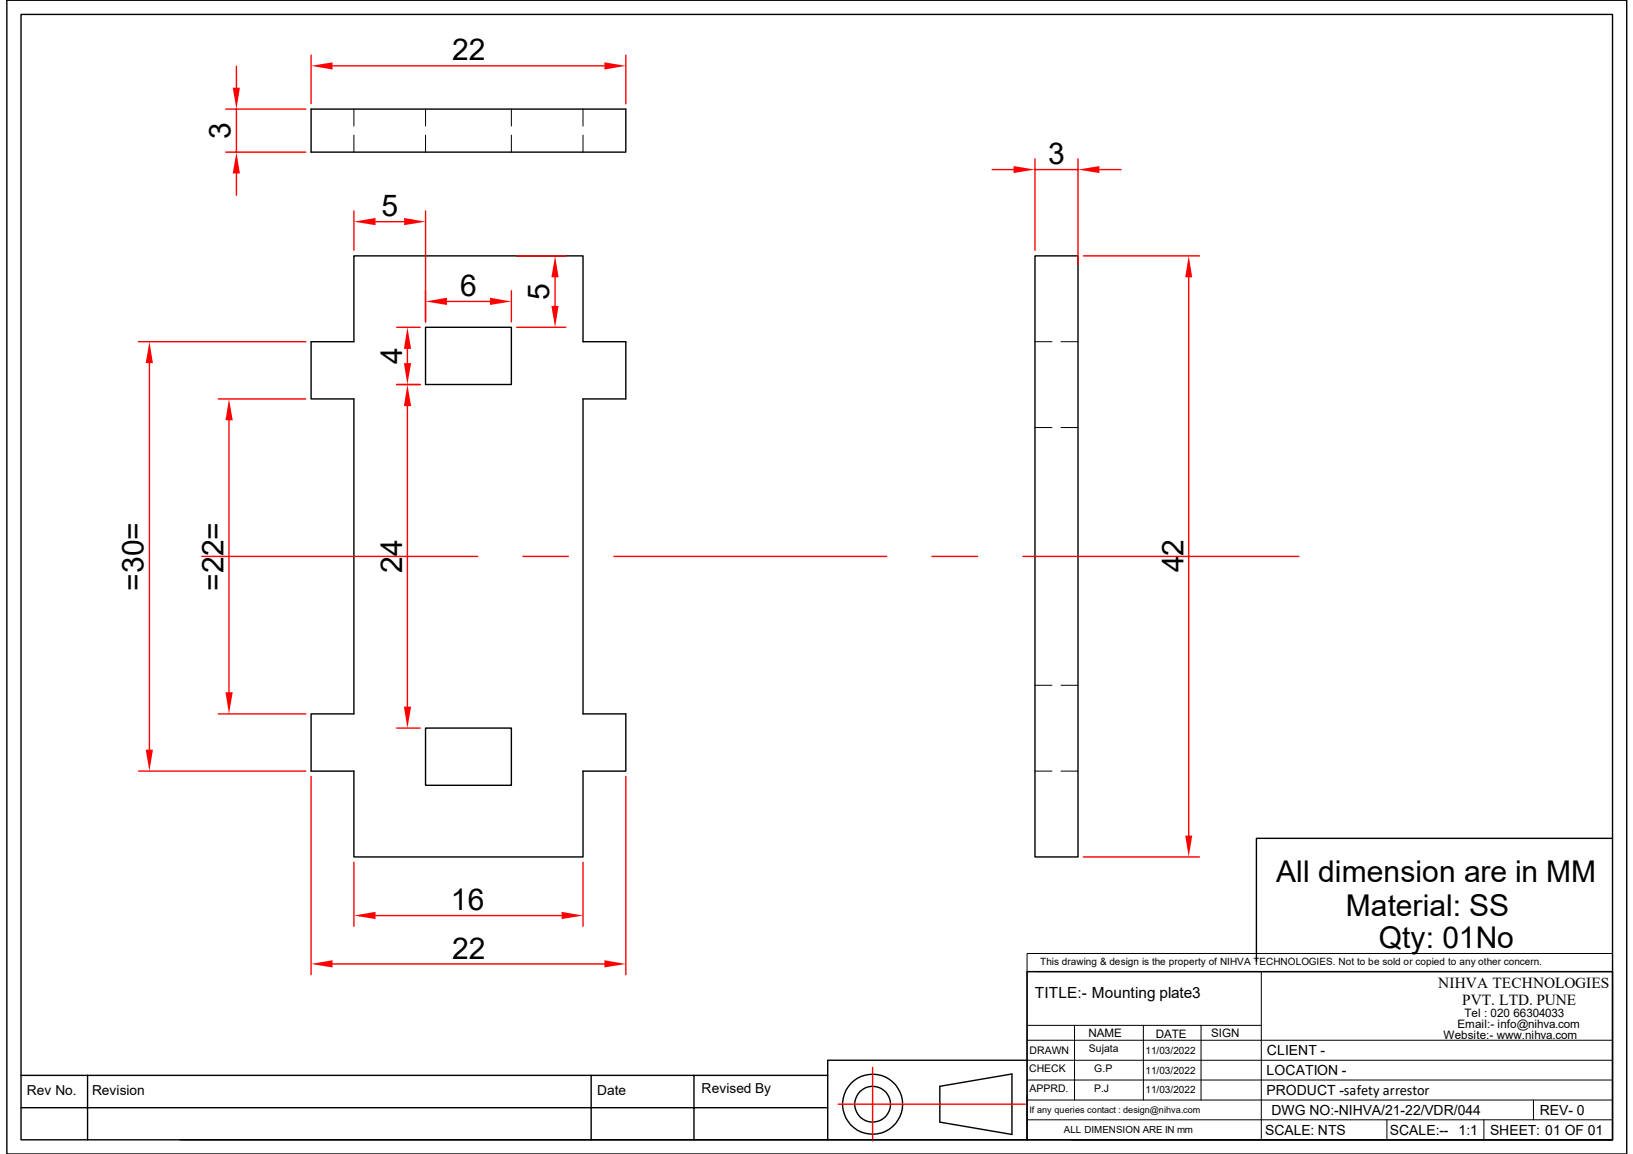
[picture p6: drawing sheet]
<svg xmlns="http://www.w3.org/2000/svg" width="297mm" height="210mm" viewBox="0 0 297 210" stroke-linecap="round" stroke-linejoin="round" font-family="sans-serif">
<defs><g id="words">
<g font-size="5.5">
<text x="82.2" y="11">22</text>
<text x="41.9" y="25.3" transform="rotate(-90 41.9 25.3)">3</text>
<text x="190.7" y="29.8">3</text>
<text x="69.4" y="39.3">5</text>
<text x="83.7" y="53.8">6</text>
<text x="99.9" y="54.5" transform="rotate(-90 99.9 54.5)">5</text>
<text x="73.1" y="66.2" transform="rotate(-90 73.1 66.2)">4</text>
<text x="26.1" y="107.4" transform="rotate(-90 26.1 107.4)">=30=</text>
<text x="40.7" y="107.4" transform="rotate(-90 40.7 107.4)">=22=</text>
<text x="73.1" y="104.2" transform="rotate(-90 73.1 104.2)">24</text>
<text x="215.3" y="104.1" transform="rotate(-90 215.3 104.1)">42</text>
<text x="232.1" y="160.5">All dimension are in MM</text>
<text x="82" y="165.5">16</text>
<text x="244.8" y="166.5">Material: SS</text>
<text x="250.8" y="172.4">Qty: 01No</text>
<text x="82.2" y="174.4">22</text>
</g>
<g font-size="2.8">
<text x="261.6" y="179.6">NIHVA TECHNOLOGIES</text>
<text x="188.3" y="181.5">TITLE:- Mounting plate3</text>
<text x="266" y="182.8">PVT. LTD. PUNE</text>
</g>
<g font-size="2.5">
<text x="230.4" y="191.9">CLIENT -</text>
<text x="230.4" y="195.5">LOCATION -</text>
<text x="4.9" y="199.1">Rev No.</text>
<text x="16.7" y="199.1">Revision</text>
<text x="108.6" y="199.1">Date</text>
<text x="127.6" y="198.9">Revised By</text>
<text x="230.4" y="199.2">PRODUCT -safety arrestor</text>
<text x="231.3" y="202.8">DWG NO:-NIHVA/21-22/VDR/044</text>
<text x="280.1" y="202.8">REV- 0</text>
<text x="230.1" y="206.4">SCALE: NTS</text>
<text x="252.8" y="206.4">SCALE:--</text>
<text x="265.3" y="206.4">1:1</text>
<text x="271" y="206.4">SHEET: 01 OF 01</text>
</g>
<g font-size="2.1">
<text x="266.4" y="184.9">Tel : 020 66304033</text>
<text x="198" y="188.7">NAME</text>
<text x="210.2" y="188.8">DATE</text>
<text x="220.3" y="188.6">SIGN</text>
<text x="262.6" y="189">Website:- www.nihva.com</text>
<text x="265.1" y="187.1">Email:- info@nihva.com</text>
</g>
<g font-size="1.9">
<text x="187.3" y="191.8">DRAWN</text>
<text x="198.1" y="191.4">Sujata</text>
<text x="187.2" y="195">CHECK</text>
<text x="199.1" y="195">G.P</text>
<text x="187.3" y="198.6">APPRD.</text>
<text x="199" y="198.6">P.J</text>
</g>
<g font-size="1.8">
<text x="189.2" y="175.5">This drawing &amp; design is the property of NIHVA TECHNOLOGIES. Not to be sold or copied to any other concern.</text>
<text x="208.4" y="191.7">11/03/2022</text>
<text x="208.4" y="195.3">11/03/2022</text>
<text x="208.4" y="198.8">11/03/2022</text>
<text x="193.5" y="206.1">ALL DIMENSION ARE IN mm</text>
</g>
<text font-size="1.7" x="187.2" y="202.4">If any queries contact : design@nihva.com</text>
</g></defs>
<g fill="none" stroke="#000" stroke-width=".25">
<path d="M1.2 0h294.7v209.9h-294.7zM3.8 2.6h289.5v204.7h-289.5zM56.6 19.8h57.2v7.9h-57.2zM188.3 46.5h7.8v109.4h-7.8zM64.4 62.2v-15.7h41.6v15.7h7.8v10.4h-7.8v57.3h7.8v10.4h-7.8v15.6h-41.6v-15.6M64.4 72.6v57.3M186.8 176.7h106.5v30.6h-106.5zM3.8 195.6h146.8M15.9 195.6v11.7M107.5 195.6v11.7M126.2 195.6v11.7M171 197.6l13.1-2.3v11l-13.1-2.2z"/>
<path d="M186.8 192.9h-36.2v14.4h-117.8M3.8 201.5h146.8M150.6 207.3h36.2M194.9 207.3h98.4"/>
<circle cx="158.7" cy="200.8" r="5.5"/>
<circle cx="158.7" cy="200.8" r="3.3"/>
</g>
<g fill="none" stroke="#000" stroke-width=".18">
<path d="M106 19.8v3.1M106 24.6v3.1M188.3 62.2h3M188.3 77.8h3M193 62.2h3.1M193 77.8h3.1M188.3 124.6h3M193 124.6h3.1M188.3 140.3h3M193 140.3h3.1M186.8 173.4h106.5v3.3h-106.5zM186.8 176.7v30.6"/>
<path d="M188.6 176.7h104.7M229.4 176.7v30.6M186.8 186.5h42.6M186.8 196.4h106.5M186.8 192.9h106.5M186.8 189.2h106.5M195.5 186.5v13.6M208 186.5v13.6M218.5 186.5v13.6M186.8 203.7h106.5M186.8 200.1h106.5M252.3 203.7v3.6"/>
<path d="M269.9 203.7v3.6M278.9 200.1v3.6"/>
</g>
<path d="M56.6 10v8.9M60.5 12h49.4M113.8 10v8.9M158.7 194.2v13.3M152.5 200.8h34" fill="none" stroke="#f00" stroke-width=".25"/>
<g fill="#f00">
<path d="M56.6 12l3.9-.7v1.4z"/>
<path d="M109.9 11.3l3.9 .7-3.9 .7z"/>
</g>
<path d="M197.1 46.5h21.1M216.2 50.4v101.6M197.1 155.9h21.1" fill="none" stroke="#f00" stroke-width=".25"/>
<g fill="#f00">
<path d="M216.2 46.5l.7 3.9h-1.3z"/>
<path d="M215.6 152h1.3l-.7 3.9z"/>
</g>
<path d="M180.5 30.8h3.9M188.3 28.9v16.6M188.3 30.8h7.8M196.1 28.9v19.2M200 30.8h3.9" fill="none" stroke="#f00" stroke-width=".25"/>
<g fill="#f00">
<path d="M184.4 30.2l3.9 .6-3.9 .7z"/>
<path d="M196.1 30.8l3.9-.6v1.3z"/>
</g>
<path d="M36.7 101.2h50.2M95.1 101.2h8.3M111.7 101.2h49.6M169.5 101.2h8.3M186.1 101.2h50.1M64.4 156.8v11.7M106 156.8v11.7M68.3 166.5h33.9" fill="none" stroke="#f00" stroke-width=".25"/>
<g fill="#f00">
<path d="M64.4 166.5l3.9-.6v1.3z"/>
<path d="M102.2 165.9l3.8 .6-3.8 .7z"/>
</g>
<path d="M77.4 59.5h15.6v10.4h-15.6zM64.4 62.2h-7.8v10.4h7.8M64.4 129.9h-7.8v10.4h7.8M77.4 132.4h15.6v10.4h-15.6z" fill="none" stroke="#000" stroke-width=".25"/>
<path d="M39.7 72.6h15.9M41.7 76.5v49.4M39.7 129.9h15.9" fill="none" stroke="#f00" stroke-width=".25"/>
<g fill="#f00">
<path d="M41 125.9h1.3l-.6 4z"/>
<path d="M41.7 72.6l.6 3.9h-1.3z"/>
</g>
<path d="M25.2 62.2h30.4M27.2 66v70.4M25.2 140.3h30.4" fill="none" stroke="#f00" stroke-width=".25"/>
<g fill="#f00">
<path d="M26.5 136.4h1.3l-.6 3.9z"/>
<path d="M27.2 62.2l.6 3.8h-1.3z"/>
</g>
<path d="M56.6 141.2v36.1M113.8 141.2v36.1M60.5 175.3h49.4" fill="none" stroke="#f00" stroke-width=".25"/>
<g fill="#f00">
<path d="M56.6 175.3l3.9-.6v1.3z"/>
<path d="M109.9 174.7l3.9 .6-3.9 .7z"/>
</g>
<path d="M77.4 52.9v5.7M81.3 54.8h7.8M93 52.9v5.7" fill="none" stroke="#f00" stroke-width=".25"/>
<g fill="#f00">
<path d="M77.4 54.8l3.9-.6v1.3z"/>
<path d="M89.1 54.2l3.9 .6-3.9 .7z"/>
</g>
<path d="M72.2 59.5h4.2M72.2 69.9h4.2M74.1 63.5v2.5" fill="none" stroke="#f00" stroke-width=".25"/>
<g fill="#f00">
<path d="M74.1 59.5l.7 4h-1.3z"/>
<path d="M73.5 66h1.3l-.7 3.9z"/>
</g>
<path d="M94 59.5h8.9M94 46.5h8.9M101 50.4v5.2" fill="none" stroke="#f00" stroke-width=".25"/>
<g fill="#f00">
<path d="M100.3 55.6h1.3l-.6 3.9z"/>
<path d="M101 46.5l.6 3.9h-1.3z"/>
</g>
<path d="M72.2 69.9h4.2M74.1 73.9v54.6M72.2 132.4h4.2" fill="none" stroke="#f00" stroke-width=".25"/>
<g fill="#f00">
<path d="M74.1 69.9l.7 4h-1.3z"/>
<path d="M73.5 128.5h1.3l-.7 3.9z"/>
</g>
<path d="M64.4 19.8v3.1M64.4 24.6v3.1" fill="none" stroke="#000" stroke-width=".18"/>
<path d="M41.1 19.8h14.5M43 12.1v3.9M43 19.8v7.9M41.1 27.7h14.5M43 31.6v3.9" fill="none" stroke="#f00" stroke-width=".25"/>
<g fill="#f00">
<path d="M42.3 16h1.3l-.6 3.8z"/>
<path d="M43 27.7l.6 3.9h-1.3z"/>
</g>
<path d="M293.3 152.5h-64.8v22.3" fill="none" stroke="#000" stroke-width=".25"/>
<path d="M77.4 19.8v3.1M93 19.8v3.1M77.4 24.6v3.1M93 24.6v3.1" fill="none" stroke="#000" stroke-width=".18"/>
<path d="M64.4 38.4v7.1M77.4 38.4v20.2M68.3 40.3h5.2" fill="none" stroke="#f00" stroke-width=".25"/>
<g fill="#f00">
<path d="M64.4 40.3l3.9-.7v1.4z"/>
<path d="M73.5 39.6l3.9 .7-3.9 .7z"/>
</g>
<use href="#words"/>
</svg>
